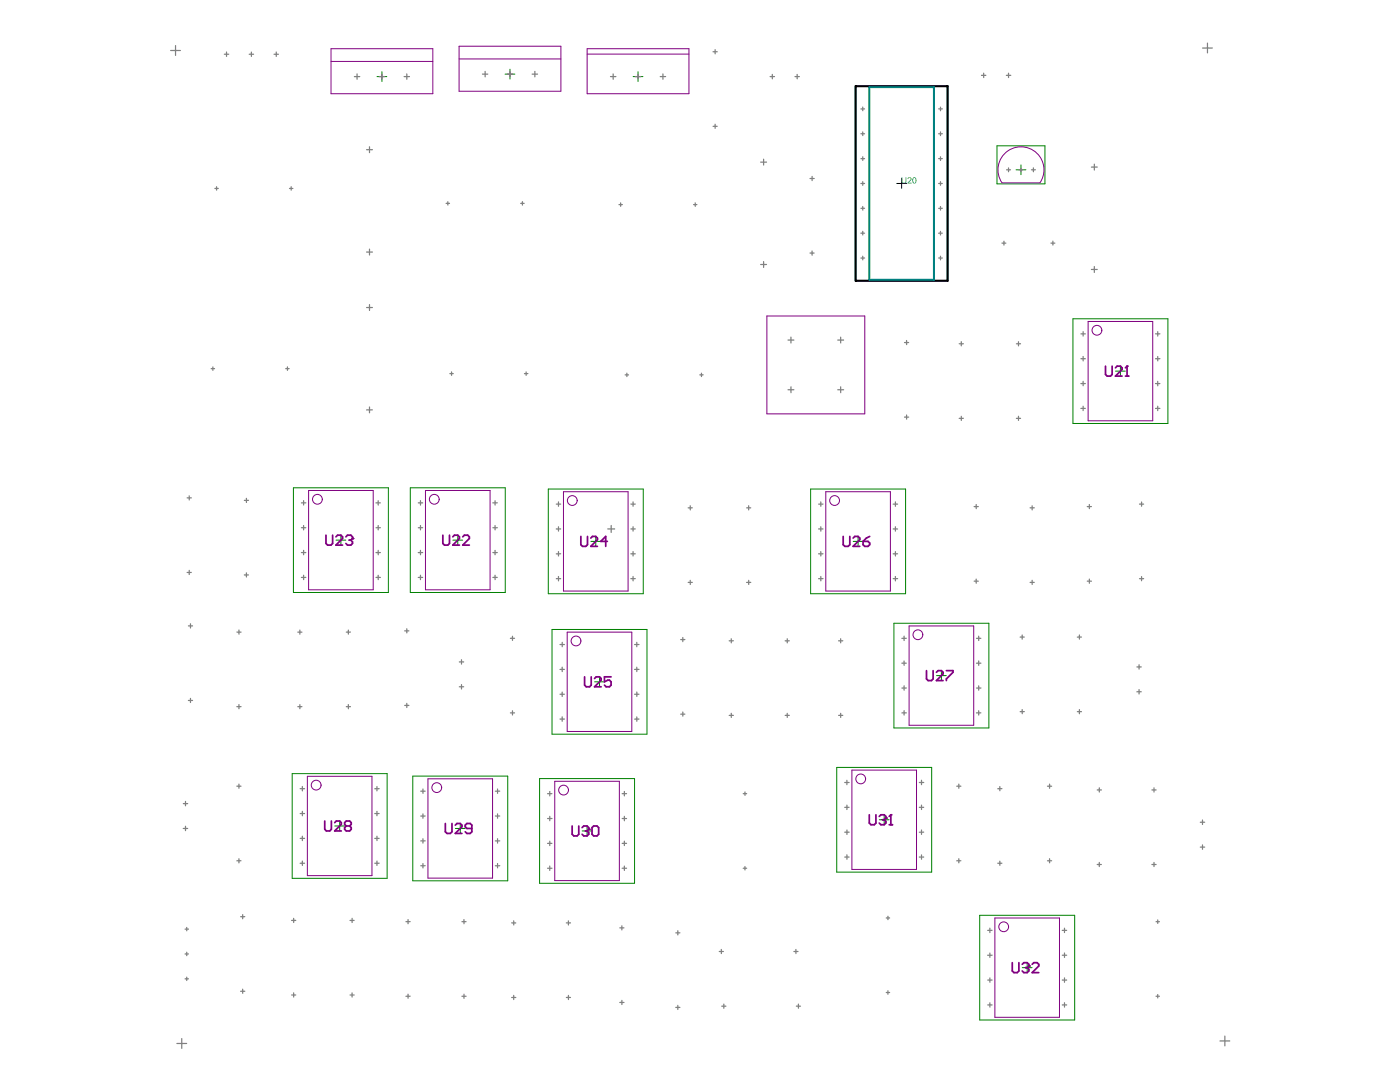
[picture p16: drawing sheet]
<svg xmlns="http://www.w3.org/2000/svg" width="279mm" height="216mm" viewBox="0 0 279 216" stroke-linecap="round" stroke-linejoin="round" font-family="sans-serif">
<g fill="none" stroke="#008000" stroke-width=".2">
<path d="M75.2 15.3h2M76.2 14.3v2M100.8 14.8h2M101.8 13.8v2M126.4 15.3h1.9M127.3 14.3v2M199 29.1h9.5v7.6h-9.5zM202.8 33.9h1.9M203.8 32.9v2M214.1 63.6h19v20.9h-19zM222.6 74.1h2M223.6 73.1v1.9"/>
<path d="M58.6 97.3h18.9v20.9h-18.9zM81.9 97.3h18.9v20.9h-18.9zM109.4 97.6h19v20.9h-19zM161.8 97.6h18.9v20.9h-18.9zM67.1 107.8h1.9M68 106.8v2M90.4 107.8h1.9M91.4 106.8v2M117.9 108h2M118.9 107.1v1.9M170.3 108h1.9M171.3 107.1v1.9"/>
<path d="M110.2 125.6h18.9v20.9h-18.9zM118.7 136h1.9M119.6 135.1v1.9M178.4 124.4h19v20.9h-19zM186.9 134.8h2M187.9 133.8v2M58.3 154.4h19v20.9h-19zM82.4 154.9h18.9v20.9h-18.9zM107.7 155.4h18.9v20.9h-18.9zM167 153.1h18.9v20.9h-18.9zM66.8 164.8h2M67.8 163.8v2"/>
<path d="M90.9 165.3h1.9M91.9 164.3v2M116.2 165.8h1.9M117.2 164.8v2M175.5 163.6h1.9M176.5 162.6v2M195.5 182.6h19v20.9h-19zM204 193.1h2M205 192.1v2"/>
</g>
<g fill="none" stroke="#800080" stroke-width=".2">
<path d="M66.1 12.3h20.3M66.1 9.7h20.3v9h-20.3zM91.6 11.8h20.3M91.6 9.2h20.3v9h-20.3zM117.2 9.7h20.3v9h-20.3zM117.2 10.8h20.3M200.5 30.6a4.6 4.6 0 0 1 6.2-.2 4.6 4.6 0 0 1 .8 6.1h-7.5a4.6 4.6 0 0 1 .5-5.9zM153 63.1h19.6v19.5h-19.6zM217.2 64.1h12.9v19.9h-12.9zM61.6 97.9h12.9v19.8h-12.9zM84.9 97.9h12.9v19.8h-12.9zM112.5 98.1h12.8v19.8h-12.8z"/>
<path d="M164.8 98.1h12.9v19.8h-12.9zM113.2 126.1h12.9v19.9h-12.9zM181.4 124.9h12.9v19.8h-12.9zM61.3 154.9h12.9v19.8h-12.9zM85.4 155.4h12.9v19.8h-12.9zM110.7 155.9h12.9v19.8h-12.9zM170 153.7h12.9v19.8h-12.9zM198.5 183.2h12.9v19.8h-12.9z"/>
<circle cx="218.9" cy="65.9" r=".98"/>
<circle cx="63.3" cy="99.6" r=".98"/>
<circle cx="86.7" cy="99.6" r=".98"/>
<circle cx="114.2" cy="99.9" r=".98"/>
<circle cx="166.6" cy="99.9" r=".98"/>
<circle cx="115" cy="127.9" r=".98"/>
<circle cx="183.2" cy="126.7" r=".98"/>
<circle cx="63.1" cy="156.7" r=".98"/>
<circle cx="87.2" cy="157.2" r=".98"/>
<circle cx="112.5" cy="157.7" r=".98"/>
<circle cx="171.8" cy="155.4" r=".98"/>
<circle cx="200.3" cy="184.9" r=".98"/>
</g>
<path d="M179 36.6h1.9M179.9 35.6v2" fill="none" stroke="#000" stroke-width=".2"/>
<path d="M170.8 17.2h18.3v38.8h-18.3z" fill="none" stroke="#008080" stroke-width=".39"/>
<g fill="#008080">
<path d="M179.9 35.4h.2v.7a.33 .33 0 0 0 .3 .4 .33 .33 0 0 0 .3-.4v-.7h.2v.7a.48 .48 0 0 1-.5 .5 .48 .48 0 0 1-.5-.5z"/>
<path d="M181.2 35.5a.42 .42 0 0 1 .7 .1 .42 .42 0 0 1-.3 .6l-.3 .3h.6v.1h-.8l.3-.5a.33 .33 0 0 0 .3-.3 .33 .33 0 0 0-.2-.3l-.4 .2z"/>
<path d="M182.3 35.6l-.1 .4a.34 .34 0 0 0 0 .3 .34 .34 0 0 0 .4 .2l.1-.1v-.3a.33 .33 0 0 0 0-.4 .33 .33 0 0 0-.4-.1zM182.1 35.6a.47 .47 0 0 1 .6-.1 .47 .47 0 0 1 .2 .6 .45 .45 0 0 1-.5 .5 .45 .45 0 0 1-.3-.6z"/>
</g>
<path d="M170.8 17.2h18.3v38.8h-18.3z" fill="none" stroke="#000" stroke-width=".39"/>
<path d="M173.5 17.4h12.9v38.4h-12.9z" fill="none" stroke="#008080" stroke-width=".39"/>
<path d="M220.6 73.1v1.6l.4 .3h.6l.4-.3v-1.6M222.6 73.4l.3-.3h.7l.3 .3v.3l-1.3 1.3h1.3M224.6 75h.7M224.9 73.1v1.9" fill="none" stroke="#800080" stroke-width=".35"/>
<circle cx="224.9" cy="73.1" r=".17" fill="#800080"/>
<g fill="none" stroke="#800080" stroke-width=".35">
<path d="M224.9 73.1l-.3 .3M65.1 106.8v1.6l.3 .4h.6l.4-.4v-1.6M67 107.1l.4-.3h.6l.4 .3v.3l-1.4 1.4h1.4M69 107.1l.4-.3h.6l.3 .3v.3M115.9 107v1.7l.4 .3h.6l.3-.3v-1.7M117.9 107.4l.3-.4h.7l.3 .4v.3l-1.3 1.3h1.3M121.2 108h-1.3l1-1v2M168.3 107v1.7l.3 .3h.7l.3-.3v-1.7M170.3 107.4l.3-.4h.7l.3 .4v.3l-1.3 1.3h1.3M172.2 108h1l.4 .4v.3l-.4 .3h-.6l-.4-.3zM173.6 107l-.7 .4-.7 .6M116.7 135.1v1.6l.3 .3h.7l.3-.3v-1.6"/>
<path d="M118.7 135.4l.3-.3h.6l.4 .3v.3l-1.3 1.3h1.3M122 135.1h-1.4v.9l.7-.3h.3l.4 .3v.7l-.4 .3h-.6l-.4-.3M184.9 133.8v1.7l.3 .3h.7l.3-.3v-1.7M186.9 134.1l.3-.3h.7l.3 .3v.4l-1.3 1.3h1.3M188.9 133.8h1.3v.3l-1.3 1.4v.3"/>
</g>
<circle cx="70.3" cy="107.4" r=".17" fill="#800080"/>
<path d="M69.7 107.8h.3M70 107.8l.3 .3v.3l-.3 .4h-.6l-.4-.4M70.3 107.4l-.3 .4M88.4 106.8v1.6l.3 .4h.7l.3-.4v-1.6M90.4 107.1l.3-.3h.7l.3 .3v.3l-1.3 1.4h1.3M92.3 107.1l.4-.3h.6l.4 .3v.3l-1.4 1.4h1.4M202 192.1v1.6l.3 .4h.7l.3-.4v-1.6M204 192.4l.3-.3h.7l.3 .3v.4" fill="none" stroke="#800080" stroke-width=".35"/>
<circle cx="205.3" cy="192.8" r=".17" fill="#800080"/>
<path d="M173.5 162.6v1.6l.3 .4h.7l.3-.4v-1.6M175.5 162.9l.3-.3h.7l.3 .3v.3M204.7 193.1h.3M205 193.1l.3 .3v.3l-.3 .4h-.7l-.3-.4M205.3 192.8l-.3 .3M206 192.4l.3-.3h.7l.3 .3v.4l-1.3 1.3h1.3" fill="none" stroke="#800080" stroke-width=".35"/>
<circle cx="176.8" cy="163.2" r=".17" fill="#800080"/>
<path d="M176.1 163.6h.4M176.5 163.6l.3 .3v.3l-.3 .4h-.7l-.3-.4M176.8 163.2l-.3 .4M177.5 164.6h.6M177.8 162.6v2" fill="none" stroke="#800080" stroke-width=".35"/>
<circle cx="177.8" cy="162.6" r=".17" fill="#800080"/>
<path d="M114.2 164.8v1.7l.3 .3h.7l.3-.3v-1.7M116.2 165.1l.3-.3h.7l.3 .3v.4M177.8 162.6l-.3 .3" fill="none" stroke="#800080" stroke-width=".35"/>
<circle cx="117.5" cy="165.5" r=".17" fill="#800080"/>
<path d="M64.8 163.8v1.7l.3 .3h.7l.3-.3v-1.7M66.8 164.2l.3-.4h.7l.3 .4v.3l-1.3 1.3h1.3M69.1 164.8l-.3 .3v.4l.3 .3h.7l.3-.3v-.4l-.3-.3M69.1 164.8h.7M69.1 164.8l-.3-.3v-.3l.3-.4h.7l.3 .4v.3l-.3 .3M88.9 164.3v1.7l.3 .3h.7l.3-.3v-1.7M90.9 164.6l.3-.3h.7l.3 .3v.4l-1.3 1.3h1.3M94.2 165.3h-1l-.4-.3v-.4l.4-.3h.6l.4 .3v1.4l-.4 .3h-.6l-.4-.3M116.8 165.8h.4M117.2 165.8l.3 .3v.4l-.3 .3h-.7l-.3-.3M117.5 165.5l-.3 .3M118.2 165.1l.3-.3h.6l.4 .3v1.4l-.4 .3h-.6l-.3-.3z" fill="none" stroke="#800080" stroke-width=".35"/>
<g fill="none" stroke="#808080" stroke-width=".25">
<path d="M34.1 10.1h1.9M35 9.1v2M44.8 10.8h.8M45.2 10.4v.9M49.7 10.8h.9M50.2 10.4v.9M54.7 10.8h.9M55.1 10.4v.9M70.7 15.3h1.1M71.3 14.7v1.1M75.7 15.3h1.1M76.2 14.7v1.1"/>
<path d="M80.6 15.3h1.1M81.2 14.7v1.1M96.3 14.8h1.1M96.8 14.3v1M101.2 14.8h1.1M101.8 14.3v1M106.2 14.8h1.1M106.7 14.3v1M121.8 15.3h1.1M122.4 14.7v1.1M126.8 15.3h1.1M127.3 14.7v1.1"/>
<path d="M131.8 15.3h1M132.3 14.7v1.1M142.3 10.3h.8M142.7 9.9v.8M153.7 15.3h.9M154.1 14.8v.9M158.7 15.3h.8M159.1 14.8v.9M195.9 15h.9M196.3 14.6v.9M200.8 15h.9M201.3 14.6v.9"/>
<path d="M240 9.6h2M241 8.6v2M42.9 37.6h.7M43.2 37.3v.6M57.8 37.6h.7M58.1 37.3v.6M73.2 29.9h1.1M73.7 29.3v1.2M142.3 25.2h.8M142.7 24.8v.8M151.8 32.4h1.2M152.4 31.8v1.1"/>
<path d="M161.7 35.6h.8M162.1 35.2v.8M171.8 36.6h.7M171.8 31.7h.7M171.8 26.7h.7M171.8 21.7h.7M172.2 21.4v.7M172.2 26.3v.8M172.2 31.3v.7M172.2 36.2v.8M187.3 36.6h.8M187.3 31.7h.8"/>
<path d="M187.3 26.7h.8M187.3 21.7h.8M187.7 21.4v.7M187.7 26.3v.8M187.7 31.3v.7M187.7 36.2v.8M200.9 33.9h.8M201.3 33.5v.8M203.4 33.9h.7M203.8 33.5v.8M205.8 33.9h.8M206.2 33.5v.8"/>
<path d="M217.8 33.3h1.2M218.4 32.8v1.1M73.2 50.3h1.1M73.7 49.7v1.2M89 40.6h.7M89.4 40.2v.7M103.9 40.6h.7M104.3 40.2v.7M123.5 40.8h.7M123.9 40.5v.7M138.4 40.8h.7M138.7 40.5v.7"/>
<path d="M151.8 52.8h1.2M152.4 52.2v1.2M161.7 50.5h.8M162.1 50.1v.8M171.8 51.5h.7M171.8 46.5h.7M171.8 41.6h.7M172.2 41.2v.7M172.2 46.2v.7M172.2 51.1v.8M187.3 51.5h.8M187.3 46.5h.8"/>
<path d="M187.3 41.6h.8M187.7 41.2v.7M187.7 46.2v.7M187.7 51.1v.8M200 48.5h.8M200.4 48.1v.8M209.7 48.5h.8M210.1 48.1v.8M217.8 53.8h1.2M218.4 53.2v1.2M42.1 73.6h.7M42.5 73.2v.7"/>
<path d="M57 73.6h.7M57.4 73.2v.7M73.2 61.4h1.1M73.7 60.8v1.1M89.8 74.6h.7M90.1 74.2v.7M104.7 74.6h.6M105 74.2v.7M124.8 74.8h.6M125.1 74.5v.6M139.6 74.8h.7M140 74.5v.6"/>
<path d="M157.3 77.8h1.1M157.3 67.9h1.1M157.9 67.3v1.1M157.9 77.2v1.2M167.2 77.8h1.2M167.2 67.9h1.2M167.8 67.3v1.1M167.8 77.2v1.2M180.5 68.4h.8M180.9 67.9v.9M191.4 68.6h.9M191.8 68.2v.8"/>
<path d="M202.8 68.6h.9M203.3 68.2v.8M215.7 76.5h.9M215.7 71.6h.9M215.7 66.6h.9M216.2 66.2v.9M216.2 71.1v.9M216.2 76.1v.9M230.6 76.5h.9M230.6 71.6h.9M230.6 66.6h.9M231 66.2v.9"/>
<path d="M231 71.1v.9M231 76.1v.9M37.3 99.3h.9M37.8 98.9v.9M48.8 99.8h.8M49.2 99.4v.9M60.6 99.9v.9M73.2 81.8h1.1M73.7 81.2v1.2M75.5 99.9v.9M83.9 99.9v.9M98.8 99.9v.9"/>
<path d="M180.5 83.2h.8M180.9 82.8v.8M191.4 83.5h.9M191.8 83.1v.8M202.8 83.5h.9M203.3 83.1v.8M215.7 81.5h.9M216.2 81.1v.8M230.6 81.5h.9M231 81.1v.8M37.3 114.2h.9M37.8 113.8v.8"/>
<path d="M48.8 114.7h.8M49.2 114.3v.8M60.2 115.2h.8M60.2 110.3h.8M60.2 105.3h.8M60.2 100.3h.8M60.6 104.9v.8M60.6 109.8v.9M60.6 114.8v.9M75 115.2h.9M75 110.3h.9M75 105.3h.9"/>
<path d="M75 100.3h.9M75.5 104.9v.8M75.5 109.8v.9M75.5 114.8v.9M83.5 115.2h.9M83.5 110.3h.9M83.5 105.3h.9M83.5 100.3h.9M83.9 104.9v.8M83.9 109.8v.9M83.9 114.8v.9M98.4 115.2h.8"/>
<path d="M98.4 110.3h.8M98.4 105.3h.8M98.4 100.3h.8M98.8 104.9v.8M98.8 109.8v.9M98.8 114.8v.9M111 105.5h.9M111 115.5h.9M111 100.6h.9M111 110.5h.9M111.5 100.1v.9M111.5 105.1v.9"/>
<path d="M111.5 110.1v.8M111.5 115v.9M121.3 105.5h1.4M122 104.9v1.3M125.9 105.5h.9M125.9 115.5h.9M125.9 100.6h.9M125.9 110.5h.9M126.3 100.1v.9M126.3 105.1v.9M126.3 110.1v.8M126.3 115v.9"/>
<path d="M137.3 101.3h.9M137.3 116.2h.9M137.8 100.9v.8M137.8 115.8v.8M149 101.3h.8M149 116.2h.8M149.4 100.9v.8M149.4 115.8v.8M163.4 105.5h.8M163.4 115.5h.8M163.4 100.6h.8M163.4 110.5h.8"/>
<path d="M163.8 100.1v.9M163.8 105.1v.9M163.8 110.1v.8M163.8 115v.9M178.3 105.5h.8M178.3 115.5h.8M178.3 100.6h.8M178.3 110.5h.8M178.7 100.1v.9M178.7 105.1v.9M178.7 110.1v.8M178.7 115v.9"/>
<path d="M194.4 116h.8M194.4 101.1h.8M194.8 100.7v.8M194.8 115.5v.9M205.6 101.3h.8M205.6 116.2h.8M206 100.9v.8M206 115.8v.8M217 116h.8M217 101.1h.8M217.4 100.7v.8M217.4 115.5v.9"/>
<path d="M227.4 115.5h.8M227.4 100.6h.8M227.8 100.2v.8M227.8 115.1v.8M37.6 139.8h.8M37.6 124.9h.8M38 124.5v.8M38 139.4v.8M47.3 126.1h.8M47.7 125.7v.8M59.4 126.1h.9M59.8 125.7v.8"/>
<path d="M69.1 126.1h.8M69.5 125.7v.8M80.8 125.9h.8M81.2 125.5v.8M91.7 137h.8M91.7 132.1h.8M92.1 131.6v.9M92.1 136.6v.9M101.9 127.4h.8M102.3 127v.8M111.8 133.6h.8M111.8 138.5h.8"/>
<path d="M111.8 128.6h.8M112.2 128.2v.8M112.2 133.1v.9M112.2 138.1v.9M126.6 133.6h.9M126.6 138.5h.9M126.6 128.6h.9M127.1 128.2v.8M127.1 133.1v.9M127.1 138.1v.9M135.9 127.6h.8M136.3 127.2v.8"/>
<path d="M145.5 127.9h.9M145.9 127.5v.8M156.7 127.9h.8M157.1 127.5v.8M167.4 127.9h.8M167.8 127.5v.8M180 127.4h.9M180 137.3h.9M180 132.3h.9M180.4 126.9v.9M180.4 131.9v.9M180.4 136.8v.9"/>
<path d="M194.9 127.4h.9M194.9 137.3h.9M194.9 132.3h.9M195.3 126.9v.9M195.3 131.9v.9M195.3 136.8v.9M203.6 127.1h.8M204 126.7v.8M215 127.1h.8M215.4 126.7v.8M226.9 138h.9M226.9 133.1h.9"/>
<path d="M227.3 132.6v.9M227.3 137.6v.9M37 159.9v.9M47.3 141h.8M47.3 156.9h.8M47.7 140.6v.8M47.7 156.5v.8M59.4 141h.9M59.8 140.6v.8M59.9 157.4h.9M60.3 156.9v.9M69.1 141h.8"/>
<path d="M69.5 140.6v.8M74.8 157.4h.9M75.2 156.9v.9M80.8 140.8h.8M81.2 140.3v.9M84 157.9h.9M84.4 157.4v.9M98.9 157.9h.8M99.3 157.4v.9M101.9 142.2h.8M102.3 141.8v.9M109.3 158.4h.9"/>
<path d="M109.7 157.9v.9M111.8 143.5h.8M112.2 143v.9M124.2 158.4h.8M124.6 157.9v.9M126.6 143.5h.9M127.1 143v.9M135.9 142.5h.8M136.3 142.1v.8M145.5 142.7h.9M145.9 142.3v.9M148.3 158.4h.7"/>
<path d="M148.7 158v.7M156.7 142.7h.8M157.1 142.3v.9M167.4 142.7h.8M167.8 142.3v.9M168.6 156.1h.9M169 155.7v.9M180 142.2h.9M180.4 141.8v.9M183.5 156.1h.8M183.9 155.7v.9M190.9 156.9h.9"/>
<path d="M191.3 156.5v.8M194.9 142.2h.9M195.3 141.8v.9M199.1 157.4h.9M199.5 157v.8M203.6 142h.8M204 141.6v.8M209 156.9h.9M209.5 156.5v.8M215 142h.8M215.4 141.6v.8M219 157.6h.8"/>
<path d="M219.4 157.2v.8M229.9 157.6h.8M230.3 157.2v.8M36.6 160.4h.9M36.6 165.3h.9M37 164.9v.8M47.3 171.8h.8M47.7 171.3v.9M59.9 172.3h.9M59.9 162.3h.9M59.9 167.3h.9M60.3 161.9v.9"/>
<path d="M60.3 166.9v.8M60.3 171.8v.9M74.8 172.3h.9M74.8 162.3h.9M74.8 167.3h.9M75.2 161.9v.9M75.2 166.9v.8M75.2 171.8v.9M84 172.7h.9M84 162.8h.9M84 167.8h.9M84.4 162.4v.9"/>
<path d="M84.4 167.4v.8M84.4 172.3v.9M98.9 172.7h.8M98.9 162.8h.8M98.9 167.8h.8M99.3 162.4v.9M99.3 167.4v.8M99.3 172.3v.9M109.3 173.2h.9M109.3 168.3h.9M109.3 163.3h.9M109.7 162.9v.9"/>
<path d="M109.7 167.8v.9M109.7 172.8v.9M124.2 173.2h.8M124.2 168.3h.8M124.2 163.3h.8M124.6 162.9v.9M124.6 167.8v.9M124.6 172.8v.9M148.3 173.2h.7M148.7 172.9v.7M168.6 171h.9M168.6 166.1h.9"/>
<path d="M168.6 161.1h.9M169 160.7v.8M169 165.6v.9M169 170.6v.9M183.5 171h.8M183.5 166.1h.8M183.5 161.1h.8M183.9 160.7v.8M183.9 165.6v.9M183.9 170.6v.9M190.9 171.8h.9M191.3 171.3v.9"/>
<path d="M199.1 172.3h.9M199.5 171.8v.9M209 171.8h.9M209.5 171.3v.9M219 172.5h.8M219.4 172.1v.8M229.9 172.5h.8M230.3 172.1v.8M239.5 169h.9M239.5 164.1h.9M240 163.6v.9M240 168.6v.9"/>
<path d="M36.9 195.3h.7M36.9 190.4h.7M36.9 185.4h.7M37.3 185.1v.6M37.3 190v.7M37.3 195v.7M48 197.8h.8M48 182.9h.8M48.4 182.5v.8M48.4 197.4v.8M58.2 198.5h.8M58.2 183.7h.8"/>
<path d="M58.6 183.2v.9M58.6 198.1v.9M69.9 198.5h.8M69.9 183.7h.8M70.3 183.2v.9M70.3 198.1v.9M81 198.8h.8M81 183.9h.8M81.4 183.5v.8M81.4 198.4v.8M92.2 198.8h.8M92.2 183.9h.8"/>
<path d="M92.6 183.5v.8M92.6 198.4v.8M102.1 199h.8M102.1 184.2h.8M102.5 183.7v.9M102.5 198.6v.8M113 199h.9M113 184.2h.9M113.4 183.7v.9M113.4 198.6v.8M123.7 185.1h.8M124.1 184.7v.9"/>
<path d="M124.1 199.6v.8M134.9 186.1h.8M135.3 185.7v.9M143.5 189.9h.9M144 189.4v.9M158.4 189.9h.9M158.8 189.4v.9M176.9 198h.6M176.9 183.2h.6M177.2 182.8v.7M177.2 197.7v.7M197.1 185.6h.9"/>
<path d="M197.1 190.6h.9M197.1 195.6h.9M197.6 185.2v.9M197.6 190.2v.8M197.6 195.1v.9M212 185.6h.9M212 190.6h.9M212 195.6h.9M212.4 185.2v.9M212.4 190.2v.8M212.4 195.1v.9M230.7 198.8h.7"/>
<path d="M230.7 183.9h.7M231 183.6v.6M231 198.4v.7M35.3 208.2h2M36.3 207.2v2M123.7 200h.8M134.9 201h.8M135.3 200.6v.8M144 200.8h.9M144.5 200.4v.8M158.9 200.8h.9M159.3 200.4v.8"/>
<path d="M197.1 200.5h.9M197.6 200.1v.9M212 200.5h.9M212.4 200.1v.9M243.5 207.7h1.9M244.4 206.7v2"/>
</g>
</svg>
